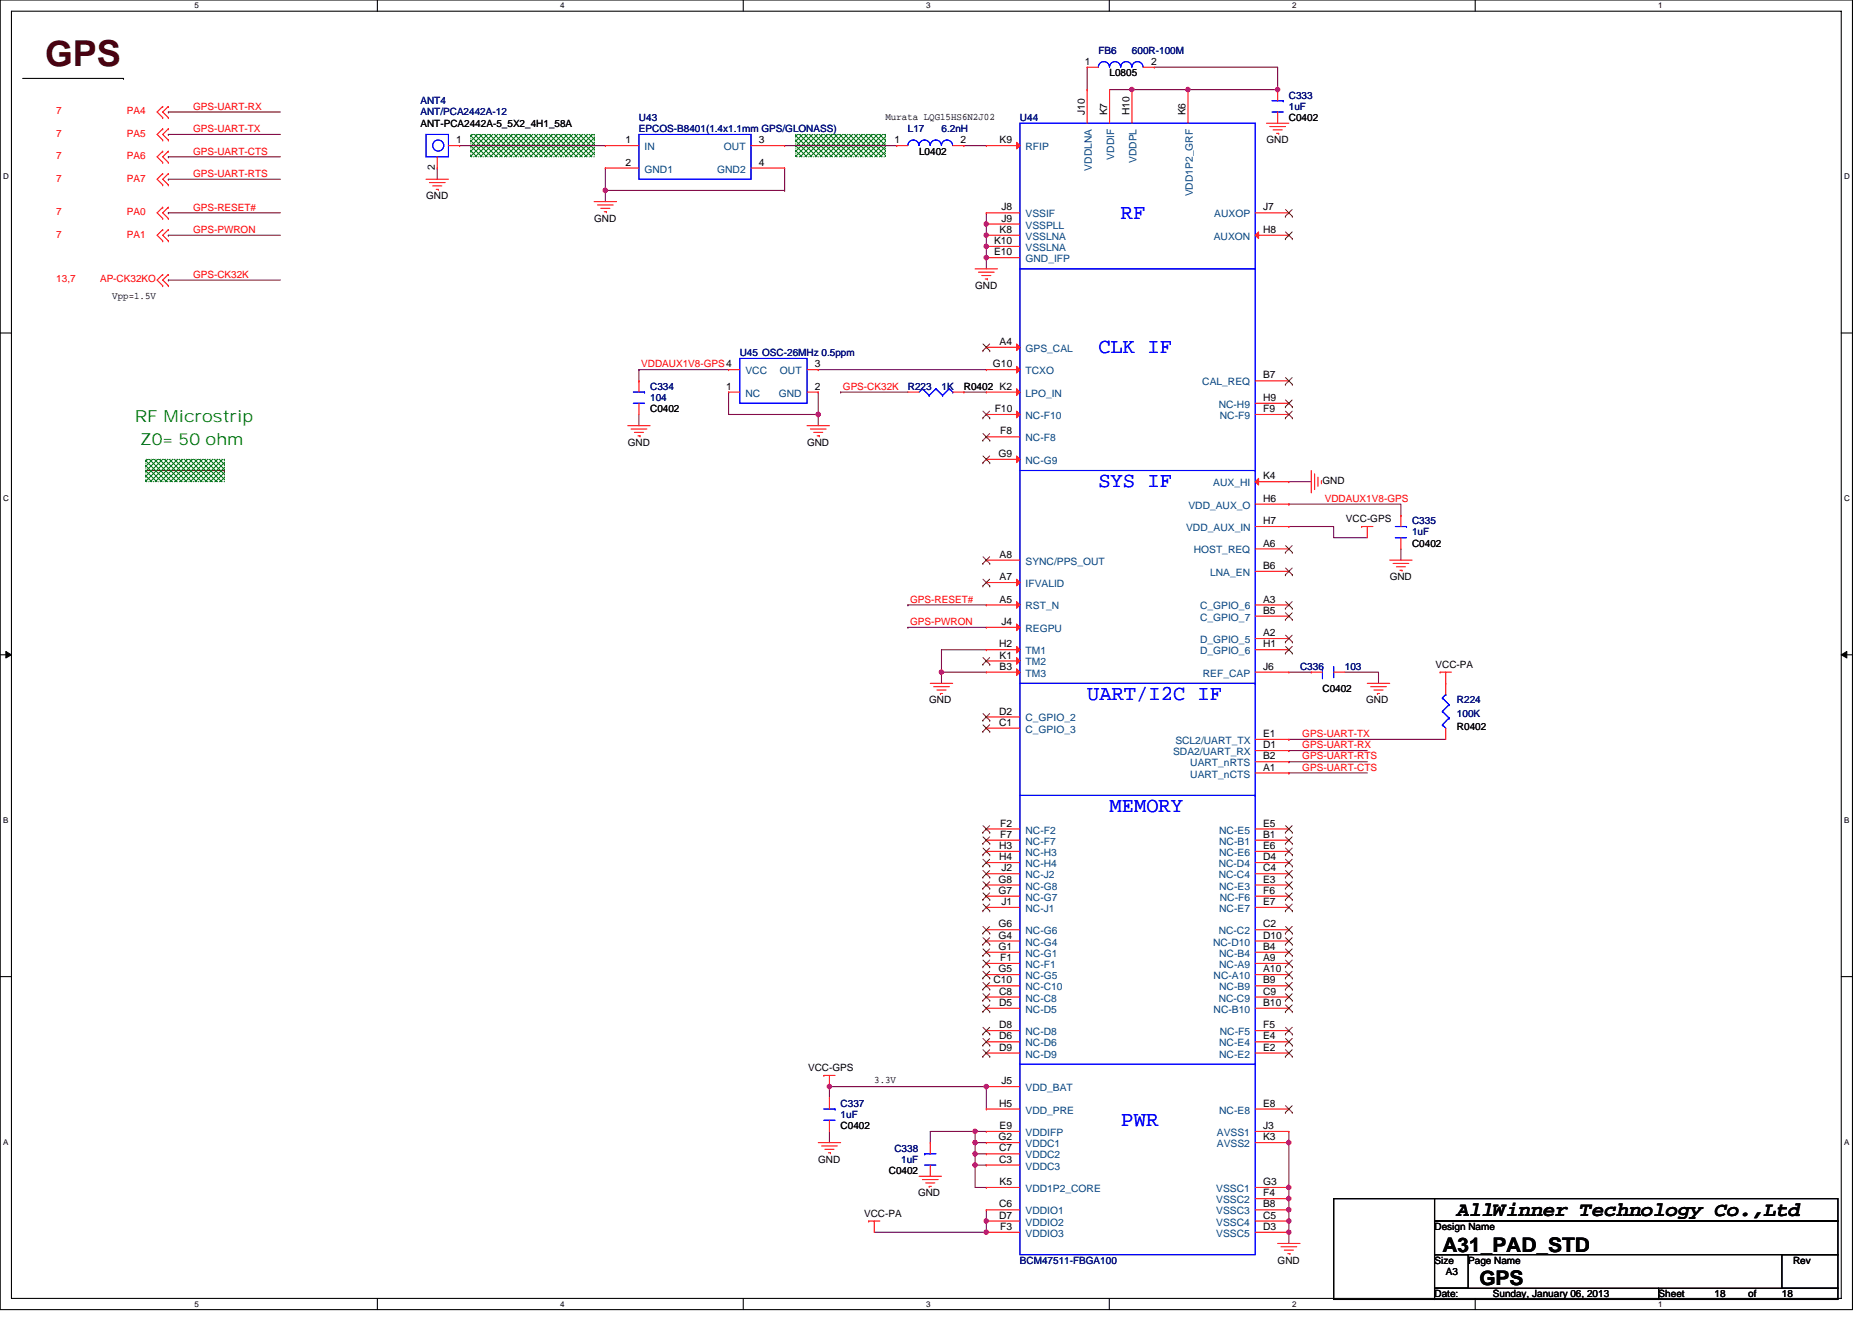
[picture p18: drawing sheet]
<svg xmlns="http://www.w3.org/2000/svg" width="297mm" height="210mm" viewBox="0 0 297 210" stroke-linecap="round" stroke-linejoin="round" font-family="sans-serif">
<defs><g id="words">
<text font-size="5.7" fill="#400000" x="7.2" y="10.5">GPS</text>
<g font-size="3.4" fill="#00f">
<text x="177.8" y="34.7">RF</text>
<text x="174.3" y="56">CLK IF</text>
<text x="174.3" y="77.4">SYS IF</text>
<text x="172.5" y="111.1">UART/I2C IF</text>
<text x="176.1" y="128.9">MEMORY</text>
<text x="177.8" y="178.7">PWR</text>
</g>
<g font-size="3.2">
<text x="231.2" y="193">AllWinner Technology Co.,Ltd</text>
<text x="228.9" y="198.7">A31_PAD_STD</text>
<text x="234.7" y="203.9">GPS</text>
</g>
<g font-size="2.6" fill="#008000">
<text x="21.4" y="66.9">RF Microstrip</text>
<text x="22.2" y="70.7">Z0= 50 ohm</text>
</g>
<g font-size="1.6">
<text x="172.1" y="10.3">1</text>
<text x="182.6" y="10.3">2</text>
<text x="176.1" y="12.1">L0805</text>
<text x="66.7" y="20.1">ANT-PCA2442A-5_5X2_4H1_58A</text>
<text x="72.4" y="22.7">1</text>
<text x="99.2" y="22.7">1</text>
<text x="120.4" y="22.7">3</text>
<text x="140.5" y="19">Murata LQG15HS6N2J02</text>
<text x="141.9" y="22.7">1</text>
<text x="152.4" y="22.7">2</text>
<text x="158.6" y="22.7">K9</text>
<text x="172.1" y="18.3" transform="rotate(-90 172.1 18.3)">J10</text>
<text x="175.7" y="18.3" transform="rotate(-90 175.7 18.3)">K7</text>
<text x="179.2" y="18.3" transform="rotate(-90 179.2 18.3)">H10</text>
<text x="188.1" y="18.3" transform="rotate(-90 188.1 18.3)">K6</text>
<text x="201" y="22.8">GND</text>
<text x="204.5" y="19.2">C0402</text>
<text x="69" y="27.1" transform="rotate(-90 69 27.1)">2</text>
<text x="99.2" y="26.3">2</text>
<text x="120.4" y="26.3">4</text>
<text x="145.8" y="24.5">L0402</text>
<text x="67.6" y="31.6">GND</text>
<text x="94.3" y="35.2">GND</text>
<text x="158.9" y="35.2">J9</text>
<text x="158.9" y="33.4">J8</text>
<text x="200.4" y="33.4">J7</text>
<text x="157.7" y="38.7">K10</text>
<text x="157.7" y="40.5">E10</text>
<text x="158.6" y="37">K8</text>
<text x="200.4" y="37">H8</text>
<text x="17.8" y="47.5">Vpp=1.5V</text>
<text x="154.7" y="45.9">GND</text>
<text x="129.3" y="58.3">3</text>
<text x="157.6" y="58.3">G10</text>
<text x="158.6" y="54.7">A4</text>
<text x="103.2" y="65.4">C0402</text>
<text x="115.2" y="61.8">1</text>
<text x="129.3" y="61.8">2</text>
<text x="152.9" y="61.9">R0402 K2</text>
<text x="157.8" y="65.4">F10</text>
<text x="200.4" y="65.4">F9</text>
<text x="200.4" y="60.1">B7</text>
<text x="200.4" y="63.6">H9</text>
<text x="99.6" y="70.8">GND</text>
<text x="128.1" y="70.8">GND</text>
<text x="158.7" y="69">F8</text>
<text x="158.5" y="72.5">G9</text>
<text x="200.4" y="76.1">K4</text>
<text x="209.8" y="76.8">GND</text>
<text x="200.4" y="79.6">H6</text>
<text x="200.4" y="83.2">H7</text>
<text x="213.6" y="82.8">VCC-GPS</text>
<text x="158.6" y="88.5">A8</text>
<text x="200.4" y="86.7">A6</text>
<text x="224.1" y="86.8">C0402</text>
<text x="158.6" y="95.6">A5</text>
<text x="158.6" y="92.1">A7</text>
<text x="200.4" y="95.6">A3</text>
<text x="200.4" y="90.3">B6</text>
<text x="220.5" y="92.1">GND</text>
<text x="158.9" y="99.2">J4</text>
<text x="200.4" y="101">A2</text>
<text x="200.4" y="97.4">B5</text>
<text x="158.5" y="102.7">H2</text>
<text x="158.6" y="104.5">K1</text>
<text x="158.6" y="106.3">B3</text>
<text x="200.4" y="102.7">H1</text>
<text x="200.4" y="106.3">J6</text>
<text x="227.8" y="106">VCC-PA</text>
<text x="147.4" y="111.7">GND</text>
<text x="158.5" y="113.4">D2</text>
<text x="209.8" y="109.9">C0402</text>
<text x="216.8" y="111.7">GND</text>
<text x="158.5" y="115.2">C1</text>
<text x="200.4" y="118.7">D1</text>
<text x="200.4" y="117">E1</text>
<text x="231.2" y="115.9">R0402</text>
<text x="200.4" y="122.3">A1</text>
<text x="200.4" y="120.5">B2</text>
<text x="158.7" y="131.2">F2</text>
<text x="200.4" y="131.2">E5</text>
<text x="158.5" y="134.7">H3</text>
<text x="158.5" y="136.5">H4</text>
<text x="158.7" y="133">F7</text>
<text x="200.4" y="133">B1</text>
<text x="200.4" y="134.7">E6</text>
<text x="200.4" y="136.5">D4</text>
<text x="158.5" y="140.1">G8</text>
<text x="158.5" y="141.9">G7</text>
<text x="158.9" y="138.3">J2</text>
<text x="158.9" y="143.6">J1</text>
<text x="200.4" y="140.1">E3</text>
<text x="200.4" y="143.6">E7</text>
<text x="200.4" y="141.9">F6</text>
<text x="200.4" y="138.3">C4</text>
<text x="158.5" y="147.2">G6</text>
<text x="158.5" y="149">G4</text>
<text x="200.4" y="147.2">C2</text>
<text x="200.4" y="149">D10</text>
<text x="158.5" y="150.7">G1</text>
<text x="158.5" y="154.3">G5</text>
<text x="158.7" y="152.5">F1</text>
<text x="200.4" y="150.7">B4</text>
<text x="200.4" y="152.5">A9</text>
<text x="200.4" y="154.3">A10</text>
<text x="157.6" y="156.1">C10</text>
<text x="158.5" y="157.9">C8</text>
<text x="158.5" y="159.6">D5</text>
<text x="200.4" y="156.1">B9</text>
<text x="200.4" y="159.6">B10</text>
<text x="200.4" y="157.9">C9</text>
<text x="158.5" y="163.2">D8</text>
<text x="158.5" y="165">D6</text>
<text x="158.5" y="166.8">D9</text>
<text x="200.4" y="165">E4</text>
<text x="200.4" y="166.8">E2</text>
<text x="200.4" y="163.2">F5</text>
<text x="128.2" y="170">VCC-GPS</text>
<text x="138.7" y="171.9">3.3V</text>
<text x="158.9" y="172.1">J5</text>
<text x="133.4" y="179.2">C0402</text>
<text x="158.5" y="175.6">H5</text>
<text x="158.6" y="179.2">E9</text>
<text x="200.4" y="179.2">J3</text>
<text x="200.4" y="175.6">E8</text>
<text x="129.8" y="184.6">GND</text>
<text x="158.5" y="181">G2</text>
<text x="158.5" y="184.5">C3</text>
<text x="158.5" y="182.8">C7</text>
<text x="200.4" y="181">K3</text>
<text x="141" y="186.3">C0402</text>
<text x="145.7" y="189.9">GND</text>
<text x="158.5" y="191.6">C6</text>
<text x="158.6" y="188.1">K5</text>
<text x="200.4" y="191.6">B8</text>
<text x="200.4" y="189.9">F4</text>
<text x="200.4" y="188.1">G3</text>
<text x="137.1" y="193.1">VCC-PA</text>
<text x="158.5" y="193.4">D7</text>
<text x="158.7" y="195.2">F3</text>
<text x="200.4" y="193.4">C5</text>
<text x="200.4" y="195.2">D3</text>
<text x="227.6" y="195.2">Design Name</text>
<text x="202.7" y="200.6">GND</text>
<text x="227.6" y="200.6">Size</text>
<text x="229.4" y="202.3">A3</text>
<text x="233" y="200.6">Page Name</text>
<text x="284.5" y="200.6">Rev</text>
<text x="227.6" y="205.9">Date:</text>
<text x="236.9" y="205.9">Sunday, January 06, 2013</text>
<text x="263.2" y="205.9">Sheet</text>
<text x="272.1" y="205.9">18</text>
<text x="277.4" y="205.9">of</text>
<text x="282.7" y="205.9">18</text>
</g>
<g font-size="1.6" fill="#000080">
<text x="174.3" y="8.5">FB6</text>
<text x="179.6" y="8.5">600R-100M</text>
<text x="66.7" y="16.5">ANT4</text>
<text x="204.5" y="15.6">C333</text>
<text x="204.5" y="17.4">1uF</text>
<text x="66.7" y="18.3">ANT/PCA2442A-12</text>
<text x="101.4" y="19.2">U43</text>
<text x="101.4" y="21">EPCOS-B8401(1.4x1.1mm GPS/GLONASS)</text>
<text x="144.1" y="21">L17</text>
<text x="149.4" y="21">6.2nH</text>
<text x="161.8" y="19.2">U44</text>
<text x="117.4" y="56.5">U45 OSC-26MHz 0.5ppm</text>
<text x="103.2" y="61.9">C334</text>
<text x="103.2" y="63.6">104</text>
<text x="144.1" y="61.9">R223</text>
<text x="149.4" y="61.9">1K</text>
<text x="224.1" y="83.2">C335</text>
<text x="224.1" y="85">1uF</text>
<text x="206.3" y="106.3">C336</text>
<text x="213.4" y="106.3">103</text>
<text x="231.2" y="111.7">R224</text>
<text x="231.2" y="113.8">100K</text>
<text x="133.4" y="175.7">C337</text>
<text x="133.4" y="177.4">1uF</text>
<text x="141.9" y="182.8">C338</text>
<text x="143" y="184.6">1uF</text>
<text x="161.8" y="200.6">BCM47511-FBGA100</text>
</g>
<g font-size="1.6" fill="#f00">
<text x="30.6" y="17.4">GPS-UART-RX</text>
<text x="8.9" y="18.1">7</text>
<text x="8.9" y="21.7">7</text>
<text x="20.1" y="18.1">PA4</text>
<text x="20.1" y="21.7">PA5</text>
<text x="30.6" y="21">GPS-UART-TX</text>
<text x="8.9" y="28.8">7</text>
<text x="8.9" y="25.3">7</text>
<text x="20.1" y="28.8">PA7</text>
<text x="20.1" y="25.3">PA6</text>
<text x="30.6" y="24.5">GPS-UART-CTS</text>
<text x="30.6" y="28.1">GPS-UART-RTS</text>
<text x="8.9" y="34.1">7</text>
<text x="20.1" y="34.1">PA0</text>
<text x="30.6" y="33.4">GPS-RESET#</text>
<text x="8.9" y="37.7">7</text>
<text x="20.1" y="37.7">PA1</text>
<text x="30.6" y="37">GPS-PWRON</text>
<text x="8.9" y="44.8">13,7</text>
<text x="15.9" y="44.8">AP-CK32KO</text>
<text x="30.6" y="44.1">GPS-CK32K</text>
<text x="101.7" y="58.3">VDDAUX1V8-GPS4</text>
<text x="133.7" y="61.9">GPS-CK32K</text>
<text x="210.2" y="79.7">VDDAUX1V8-GPS</text>
<text x="144.4" y="95.7">GPS-RESET#</text>
<text x="144.4" y="99.2">GPS-PWRON</text>
<text x="206.6" y="118.8">GPS-UART-RX</text>
<text x="206.6" y="117">GPS-UART-TX</text>
<text x="206.6" y="120.5">GPS-UART-RTS</text>
<text x="206.6" y="122.3">GPS-UART-CTS</text>
</g>
<g font-size="1.6" fill="#004080">
<text x="102.3" y="23.8">IN</text>
<text x="114.9" y="23.8">OUT</text>
<text x="162.7" y="23.8">RFIP</text>
<text x="102.3" y="27.4">GND1</text>
<text x="113.8" y="27.4">GND2</text>
<text x="173.2" y="27.1" transform="rotate(-90 173.2 27.1)">VDDLNA</text>
<text x="176.8" y="25.3" transform="rotate(-90 176.8 25.3)">VDDIF</text>
<text x="180.4" y="25.9" transform="rotate(-90 180.4 25.9)">VDDPL</text>
<text x="162.7" y="34.5">VSSIF</text>
<text x="189.2" y="31.2" transform="rotate(-90 189.2 31.2)">VDD1P2_GRF</text>
<text x="192.7" y="34.5">AUXOP</text>
<text x="162.7" y="39.8">VSSLNA</text>
<text x="162.7" y="38.1">VSSLNA</text>
<text x="162.7" y="36.3">VSSPLL</text>
<text x="162.7" y="41.6">GND_IFP</text>
<text x="192.6" y="38.1">AUXON</text>
<text x="118.3" y="59.4">VCC</text>
<text x="123.8" y="59.4">OUT</text>
<text x="162.7" y="55.8">GPS_CAL</text>
<text x="162.7" y="59.4">TCXO</text>
<text x="118.3" y="62.9">NC</text>
<text x="123.6" y="62.9">GND</text>
<text x="162.7" y="62.9">LPO_IN</text>
<text x="190.8" y="61.2">CAL_REQ</text>
<text x="193.4" y="64.7">NC-H9</text>
<text x="162.7" y="70.1">NC-F8</text>
<text x="162.7" y="66.5">NC-F10</text>
<text x="193.6" y="66.5">NC-F9</text>
<text x="162.7" y="73.6">NC-G9</text>
<text x="192.5" y="77.2">AUX_HI</text>
<text x="188.6" y="80.7">VDD_AUX_O</text>
<text x="162.7" y="89.6">SYNC/PPS_OUT</text>
<text x="188.2" y="84.3">VDD_AUX_IN</text>
<text x="189.4" y="87.8">HOST_REQ</text>
<text x="162.7" y="93.2">IFVALID</text>
<text x="192" y="91.4">LNA_EN</text>
<text x="162.7" y="96.7">RST_N</text>
<text x="162.7" y="100.3">REGPU</text>
<text x="190.4" y="96.7">C_GPIO_6</text>
<text x="190.4" y="98.5">C_GPIO_7</text>
<text x="162.7" y="105.6">TM2</text>
<text x="162.7" y="103.8">TM1</text>
<text x="162.7" y="107.4">TM3</text>
<text x="190.4" y="102.1">D_GPIO_5</text>
<text x="190.4" y="103.8">D_GPIO_6</text>
<text x="190.9" y="107.4">REF_CAP</text>
<text x="162.7" y="114.5">C_GPIO_2</text>
<text x="162.7" y="116.3">C_GPIO_3</text>
<text x="186.1" y="119.8">SDA2/UART_RX</text>
<text x="186.5" y="118.1">SCL2/UART_TX</text>
<text x="188.9" y="123.4">UART_nCTS</text>
<text x="188.9" y="121.6">UART_nRTS</text>
<text x="162.7" y="132.3">NC-F2</text>
<text x="162.7" y="134.1">NC-F7</text>
<text x="162.7" y="135.8">NC-H3</text>
<text x="162.7" y="137.6">NC-H4</text>
<text x="193.4" y="137.6">NC-D4</text>
<text x="193.5" y="132.3">NC-E5</text>
<text x="193.5" y="134.1">NC-B1</text>
<text x="193.5" y="135.8">NC-E6</text>
<text x="162.7" y="139.4">NC-J2</text>
<text x="162.7" y="141.2">NC-G8</text>
<text x="162.7" y="143">NC-G7</text>
<text x="193.4" y="139.4">NC-C4</text>
<text x="193.5" y="141.2">NC-E3</text>
<text x="193.6" y="143">NC-F6</text>
<text x="162.7" y="144.7">NC-J1</text>
<text x="162.7" y="148.3">NC-G6</text>
<text x="193.4" y="148.3">NC-C2</text>
<text x="193.5" y="144.7">NC-E7</text>
<text x="162.7" y="150.1">NC-G4</text>
<text x="162.7" y="151.8">NC-G1</text>
<text x="162.7" y="153.6">NC-F1</text>
<text x="162.7" y="155.4">NC-G5</text>
<text x="192.5" y="150.1">NC-D10</text>
<text x="192.6" y="155.4">NC-A10</text>
<text x="193.5" y="151.8">NC-B4</text>
<text x="193.5" y="153.6">NC-A9</text>
<text x="162.7" y="157.2">NC-C10</text>
<text x="162.7" y="159">NC-C8</text>
<text x="162.7" y="160.7">NC-D5</text>
<text x="192.6" y="160.7">NC-B10</text>
<text x="193.4" y="159">NC-C9</text>
<text x="193.5" y="157.2">NC-B9</text>
<text x="162.7" y="164.3">NC-D8</text>
<text x="162.7" y="166.1">NC-D6</text>
<text x="162.7" y="167.9">NC-D9</text>
<text x="193.5" y="166.1">NC-E4</text>
<text x="193.5" y="167.9">NC-E2</text>
<text x="193.6" y="164.3">NC-F5</text>
<text x="162.7" y="173.2">VDD_BAT</text>
<text x="162.7" y="176.7">VDD_PRE</text>
<text x="193.5" y="176.7">NC-E8</text>
<text x="162.7" y="185.6">VDDC3</text>
<text x="162.7" y="183.9">VDDC2</text>
<text x="162.7" y="182.1">VDDC1</text>
<text x="162.7" y="180.3">VDDIFP</text>
<text x="193.1" y="182.1">AVSS2</text>
<text x="193.1" y="180.3">AVSS1</text>
<text x="162.7" y="189.2">VDD1P2_CORE</text>
<text x="193" y="191">VSSC2</text>
<text x="193" y="189.2">VSSC1</text>
<text x="162.7" y="192.7">VDDIO1</text>
<text x="162.7" y="194.5">VDDIO2</text>
<text x="162.7" y="196.3">VDDIO3</text>
<text x="193" y="192.7">VSSC3</text>
<text x="193" y="194.5">VSSC4</text>
<text x="193" y="196.3">VSSC5</text>
</g>
<g font-size="1.3">
<text x="30.8" y="1.3">5</text>
<text x="88.9" y="1.3">4</text>
<text x="147" y="1.3">3</text>
<text x="205" y="1.3">2</text>
<text x="263.1" y="1.3">1</text>
<text x=".5" y="28.4">D</text>
<text x="292.6" y="28.4">D</text>
<text x=".5" y="79.5">C</text>
<text x="292.6" y="79.5">C</text>
<text x=".5" y="130.6">B</text>
<text x="292.6" y="130.6">B</text>
<text x=".5" y="181.7">A</text>
<text x="292.6" y="181.7">A</text>
<text x="30.8" y="207.4">5</text>
<text x="88.9" y="207.4">4</text>
<text x="147" y="207.4">3</text>
<text x="205" y="207.4">2</text>
<text x="263.1" y="207.4">1</text>
</g>
</g></defs>
<path d="M0 0h293.9v207.9h-293.9zM1.8 1.8h290.4v204.3h-290.4z" fill="none" stroke="#000" stroke-width=".17"/>
<g fill="#fff">
<path d="M30.8 .2h.7v1.4h-.7z"/>
<path d="M30.8 206.3h.7v1.4h-.7z"/>
</g>
<path d="M59.9 0v1.8M59.9 206.1v1.8" fill="none" stroke="#000" stroke-width=".17"/>
<g fill="#fff">
<path d="M88.9 .2h.7v1.4h-.7z"/>
<path d="M88.9 206.3h.7v1.4h-.7z"/>
</g>
<path d="M117.9 0v1.8M117.9 206.1v1.8" fill="none" stroke="#000" stroke-width=".17"/>
<g fill="#fff">
<path d="M147 .2h.7v1.4h-.7z"/>
<path d="M147 206.3h.7v1.4h-.7z"/>
</g>
<path d="M176 0v1.8M176 206.1v1.8" fill="none" stroke="#000" stroke-width=".17"/>
<g fill="#fff">
<path d="M205 .2h.7v1.4h-.7z"/>
<path d="M205 206.3h.7v1.4h-.7z"/>
</g>
<path d="M234.1 0v1.8M234.1 206.1v1.8" fill="none" stroke="#000" stroke-width=".17"/>
<g fill="#fff">
<path d="M263.1 .2h.7v1.4h-.7z"/>
<path d="M263.1 206.3h.7v1.4h-.7z"/>
<path d="M.5 27.3h.9v1.4h-.9z"/>
<path d="M292.6 27.3h.9v1.4h-.9z"/>
<path d="M.5 78.4h.9v1.4h-.9z"/>
<path d="M292.6 78.4h.9v1.4h-.9z"/>
</g>
<path d="M0 52.9h1.8M292.2 52.9h1.7" fill="none" stroke="#000" stroke-width=".17"/>
<g fill="#fff">
<path d="M.5 129.5h.8v1.4h-.8z"/>
<path d="M292.6 129.5h.9v1.4h-.9z"/>
</g>
<path d="M0 103.9h1.8M292.2 103.9h1.7" fill="none" stroke="#000" stroke-width=".17"/>
<path d="M.9 103.4l.9 .5-.9 .5zM292.2 103.9l.8-.5v1z" fill="#000" stroke="#000" stroke-width=".16"/>
<g fill="#fff">
<path d="M.5 180.5h.8v1.4h-.8z"/>
<path d="M292.6 180.5h.9v1.4h-.9z"/>
</g>
<path d="M3.6 12.4h16M19.6 12.4h.1M0 155h1.8M292.2 155h1.7M211.6 190.2h16v16h-16zM227.6 190.2h64v3.6h-64zM227.6 193.8h64v5.3h-64zM227.6 199.1h5.4v5.4h-5.4zM282.7 199.1h8.9v5.4h-8.9zM227.6 204.5h35.6v1.7h-35.6zM263.2 204.5h28.4v1.7h-28.4z" fill="none" stroke="#000" stroke-width=".17"/>
<path d="M23.2 74.7h12.4M35.6 74.7h.1" fill="none" stroke="#800000" stroke-width=".17"/>
<g fill="#008000" stroke="#008000" stroke-width=".17" stroke-dasharray="0 .3">
<path d="M23.2 72.9h12.4v3.6h-12.4z" fill-rule="evenodd"/>
<path d="M74.7 21.3h19.6v3.6h-19.6z" fill-rule="evenodd"/>
<path d="M126.3 21.3h14.2v3.6h-14.2z" fill-rule="evenodd"/>
</g>
<g fill="none" stroke="#800040" stroke-width=".17">
<path d="M26.7 17.8h.1M26.7 17.8h17.8M172.5 10.7v3.5M176.1 14.2h26.6M179.6 14.2h.1M183.2 10.7h19.5v3.5M188.5 14.2h.1M202.7 14.2h.1M26.7 24.9h.1M26.7 21.3h.1M26.7 33.8h.1M26.7 28.4h.1"/>
<path d="M26.7 37.3h.1M26.7 24.9h17.8M26.7 21.3h17.8M26.7 33.8h17.8M26.7 28.4h17.8M26.7 37.3h17.8M69.4 26.7v1.7M72.9 23.1h23.2M96.1 30.2v1.8M96.1 26.7v3.5M96.1 30.2h.1M96.1 30.2h28.4"/>
<path d="M124.5 23.1h17.8M124.5 30.2h.1M124.5 26.7v3.5M152.9 23.1h3.6M156.5 35.6h.1M156.5 33.8v1.8M156.5 37.3h.1M156.5 39.1h.1M156.5 35.6v7.1M26.7 44.4h.1M26.7 44.4h17.8M101.4 58.7h.1"/>
<path d="M101.4 58.7v1.8M101.4 58.7h14.2M129.8 58.7h26.7M156.5 40.9h.1M101.4 65.8v1.8M115.6 62.2v3.6h14.2M129.8 62.2v3.6M129.8 65.8h.1M129.8 65.8v1.8M133.4 62.2h.1M133.4 62.2h10.7M152.9 62.2h3.6"/>
<path d="M204.5 76.5h3.6M144.1 96h.1M144.1 99.6h.1M144.1 96h12.4M144.1 99.6h12.4M204.5 83.6h7.1v1.7h5.4M204.5 80h17.8v1.8M204.5 80h.1M222.3 87.1v1.8M149.4 106.7h.1M149.4 106.7h7.1M149.4 106.7v1.8"/>
<path d="M156.5 103.1h-7.1v3.6M204.5 119.1h.1M204.5 117.3h.1M204.5 106.7h3.6M204.5 119.1h12.5M204.5 117.3h24.9M213.4 106.7h5.3v1.8M204.5 120.9h.1M204.5 122.7h.1M204.5 120.9h12.5M204.5 122.7h12.5M131.6 172.5h24.9v3.5"/>
<path d="M131.6 179.6v1.8M131.6 172.5h.1M131.6 172.5v1.7M154.7 179.6h-7.1v1.8M154.7 179.6h.1M154.7 179.6h1.8M154.7 179.6v8.9h1.8M204.5 179.6v1.8M154.7 181.4h1.8M154.7 184.9h.1M154.7 184.9h1.8M154.7 181.4h.1"/>
<path d="M154.7 183.1h1.8M154.7 183.1h.1M156.5 193.8h.1M156.5 192v1.8M156.5 193.8v1.8h-17.8M204.5 193.8h.1M204.5 188.5h.1M204.5 181.4h.1M204.5 192h.1M204.5 190.2h.1M204.5 195.6h.1M204.5 181.4v16"/>
</g>
<g fill="#f0f" stroke="#f0f" stroke-width=".17">
<circle cx="156.5" cy="40.9" r=".35"/>
<circle cx="156.5" cy="35.5" r=".35"/>
<circle cx="156.5" cy="37.3" r=".35"/>
<circle cx="149.4" cy="106.7" r=".35"/>
<circle cx="156.5" cy="195.6" r=".35"/>
<circle cx="156.5" cy="193.8" r=".35"/>
<circle cx="156.5" cy="172.5" r=".35"/>
<circle cx="131.6" cy="172.5" r=".35"/>
<circle cx="154.7" cy="179.6" r=".35"/>
<circle cx="154.7" cy="184.9" r=".35"/>
<circle cx="154.7" cy="181.3" r=".35"/>
<circle cx="156.5" cy="39.1" r=".35"/>
<circle cx="204.5" cy="193.8" r=".35"/>
<circle cx="154.7" cy="183.1" r=".35"/>
<circle cx="188.5" cy="14.2" r=".35"/>
<circle cx="202.7" cy="14.2" r=".35"/>
<circle cx="179.6" cy="14.2" r=".35"/>
<circle cx="129.8" cy="65.8" r=".35"/>
<circle cx="96" cy="30.2" r=".35"/>
<circle cx="204.5" cy="188.5" r=".35"/>
<circle cx="204.5" cy="181.3" r=".35"/>
<circle cx="204.5" cy="192" r=".35"/>
<circle cx="204.5" cy="190.2" r=".35"/>
<circle cx="204.5" cy="195.6" r=".35"/>
</g>
<g fill="none" stroke="#f00" stroke-width=".17">
<path d="M25.8 16.9h.1M25.8 18.7h.1M25.8 16.9l-.9 .9 .9 .9M26.7 16.9h.1M26.7 18.7h.1M26.7 16.9l-.9 .9 .9 .9M172.5 10.7h.1M172.5 14.2h.1M172.5 10.7h1.8M172.5 14.2v5.4M176.1 14.2h.1M176.1 14.2v5.4"/>
<path d="M179.6 14.2h.1M179.6 14.2v5.4M181.4 10.7h1.8M183.2 10.7h.1M188.5 14.2h.1M188.5 14.2v5.4M201 19.6h3.5M202.7 17.8v1.8M202.7 14.2h.1M202.7 14.2v1.8M25.8 20.4h.1M25.8 22.2h.1"/>
<path d="M25.8 27.6h.1M25.8 29.3h.1M25.8 24h.1M25.8 25.8h.1M25.8 36.4h.1M25.8 38.2h.1M25.8 32.9h.1M25.8 34.7h.1M25.8 20.4l-.9 .9 .9 .9M25.8 27.6l-.9 .8 .9 .9M25.8 24l-.9 .9 .9 .9M25.8 36.4l-.9 .9 .9 .9"/>
<path d="M25.8 32.9l-.9 .9 .9 .9M26.7 20.4h.1M26.7 22.2h.1M26.7 27.6h.1M26.7 29.3h.1M26.7 24h.1M26.7 25.8h.1M26.7 36.4h.1M26.7 38.2h.1M26.7 32.9h.1M26.7 34.7h.1M26.7 20.4l-.9 .9 .9 .9"/>
<path d="M26.7 27.6l-.9 .8 .9 .9M26.7 24l-.9 .9 .9 .9M26.7 36.4l-.9 .9 .9 .9M26.7 32.9l-.9 .9 .9 .9M67.6 28.4h3.6M68.1 29h2.5M68.7 29.5h1.4M69.2 30.1h.4M69.4 26.7h.1M69.4 24.9v1.8M69.6 30.1h.1M71.2 23.1h1.7"/>
<path d="M72.9 23.1h.1M94.3 32h3.5M94.8 32.5h2.5M95.3 33.1h1.5M95.9 33.6h.3M96.1 23.1h.1M96.1 26.7h.1M96.1 23.1h5.3M96.1 26.7h5.3M96.2 33.6h.1M119.2 23.1h5.3M119.2 26.7h5.3"/>
<path d="M124.5 23.1h.1M124.5 26.7h.1M142.3 23.1h.1M142.3 23.1h1.8M151.2 23.1h1.7M152.9 23.1h.1M156.5 39.1h.1M156.5 37.3h.1M156.5 35.6h.1M156.5 23.1h.1M156.5 33.8h.1M156.5 23.1h5.3"/>
<path d="M156.5 33.8h5.3M156.5 39.1h5.3M156.5 37.3h5.3M156.5 35.6h5.3M199.2 33.8h5.3M199.2 37.3h5.3M201.5 20.1h2.5M202 20.6h1.5M202.6 21.2h.3M202.9 21.2h.1M204.5 33.8h.1M204.5 37.3h.1"/>
<path d="M25.8 43.6h.1M25.8 45.3h.1M25.8 43.6l-.9 .8 .9 .9M26.7 43.6h.1M26.7 45.3h.1M26.7 43.6l-.9 .8 .9 .9M115.6 58.7h.1M115.6 58.7h1.8M128.1 58.7h1.7M129.8 58.7h.1M154.7 42.7h3.6M155.3 43.2h2.5"/>
<path d="M155.8 43.7h1.4M156.3 44.3h.4M156.5 55.1h.1M156.5 58.7h.1M156.5 40.9h.1M156.5 58.7h5.3M156.5 55.1h5.3M156.5 40.9h5.3M156.7 44.3h.1M99.6 67.6h3.6M100.1 68.1h2.5M100.7 68.6h1.4"/>
<path d="M101.2 69.2h.4M101.4 64v1.8M101.4 60.5h.1M101.4 60.5v1.7M101.6 69.2h.1M115.6 62.2h.1M115.6 62.2h1.8M128.1 67.6h3.5M128.1 62.2h1.7M128.6 68.1h2.5M129.1 68.6h1.5M129.7 69.2h.3"/>
<path d="M129.8 62.2h.1M130 69.2h.1M144.1 62.2h1.7M151.2 62.2h1.7M152.9 62.2h.1M156.5 62.2h.1M156.5 69.3h.1M156.5 65.8h.1M156.5 72.9h.1M156.5 62.2h5.3M156.5 69.3h5.3M156.5 65.8h5.3"/>
<path d="M156.5 72.9h5.3M199.2 65.8h5.3M199.2 60.5h5.3M199.2 64h5.3M199.2 76.5h5.3M204.5 60.5h.1M204.5 64h.1M204.5 65.8h.1M204.5 76.5h.1M208.1 74.7v3.5M208.6 75.2v2.5M209.1 75.7v1.5"/>
<path d="M209.7 76.6h.1M209.7 76.3v.3M156.5 96h.1M156.5 88.9h.1M156.5 92.5h.1M156.5 99.6h.1M156.5 96h5.3M156.5 88.9h5.3M156.5 92.5h5.3M156.5 99.6h5.3M199.2 83.6h5.3M199.2 90.7h5.3"/>
<path d="M199.2 87.1h5.3M199.2 96h5.3M199.2 97.8h5.3M199.2 80h5.3M204.5 90.7h.1M204.5 87.1h.1M204.5 96h.1M204.5 97.8h.1M204.5 80h.1M204.5 83.6h.1M216.1 83.6h.1M216.1 83.6h1.7"/>
<path d="M217 83.6v1.7M220.5 88.9h3.6M221 89.4h2.5M221.6 90h1.4M222.1 90.5h.4M222.3 85.3v1.8M222.3 81.8h.1M222.3 81.8v1.8M222.5 90.5h.1M147.6 108.5h3.6M148.1 109h2.5M148.7 109.5h1.4"/>
<path d="M149.2 110.1h.1M149.2 110.1h.4M156.5 113.8h.1M156.5 115.6h.1M156.5 104.9h.1M156.5 103.1h.1M156.5 106.7h.1M156.5 106.7h5.3M156.5 113.8h5.3M156.5 115.6h5.3M156.5 104.9h5.3M156.5 103.1h5.3"/>
<path d="M199.2 106.7h5.3M199.2 119.1h5.3M199.2 117.3h5.3M199.2 103.1h5.3M199.2 101.3h5.3M204.5 106.7h.1M204.5 119.1h.1M204.5 117.3h.1M204.5 101.3h.1M204.5 103.1h.1M208.1 106.7h.1M208.1 106.7h1.7"/>
<path d="M211.6 106.7h1.8M217 108.5h3.5M217.5 109h2.5M218 109.5h1.5M218.6 110.1h.1M218.6 110.1h.3M228.5 106.7h.1M228.5 106.7h1.8M229.4 106.7v1.8M229.4 115.6v1.7M229.4 108.5h.1M229.4 108.5v1.7"/>
<path d="M156.5 131.6h.1M156.5 133.3h.1M156.5 135.1h.1M156.5 136.9h.1M156.5 138.7h.1M156.5 131.6h5.3M156.5 133.3h5.3M156.5 135.1h5.3M156.5 136.9h5.3M156.5 138.7h5.3M199.2 122.7h5.3M199.2 120.9h5.3"/>
<path d="M199.2 131.6h5.3M199.2 133.3h5.3M199.2 135.1h5.3M199.2 136.9h5.3M199.2 138.7h5.3M204.5 122.7h.1M204.5 120.9h.1M204.5 131.6h.1M204.5 133.3h.1M204.5 135.1h.1M204.5 136.9h.1M204.5 138.7h.1"/>
<path d="M156.5 140.5h.1M156.5 142.2h.1M156.5 144h.1M156.5 147.6h.1M156.5 149.4h.1M156.5 151.1h.1M156.5 152.9h.1M156.5 154.7h.1M156.5 156.5h.1M156.5 158.2h.1M156.5 140.5h5.3M156.5 142.2h5.3"/>
<path d="M156.5 144h5.3M156.5 147.6h5.3M156.5 149.4h5.3M156.5 151.1h5.3M156.5 152.9h5.3M156.5 154.7h5.3M156.5 156.5h5.3M156.5 158.2h5.3M199.2 140.5h5.3M199.2 142.2h5.3M199.2 144h5.3M199.2 147.6h5.3"/>
<path d="M199.2 149.4h5.3M199.2 151.1h5.3M199.2 152.9h5.3M199.2 154.7h5.3M199.2 156.5h5.3M199.2 158.2h5.3M204.5 140.5h.1M204.5 142.2h.1M204.5 144h.1M204.5 147.6h.1M204.5 149.4h.1M204.5 151.1h.1"/>
<path d="M204.5 152.9h.1M204.5 154.7h.1M204.5 156.5h.1M204.5 158.2h.1M130.7 170.7h.1M130.7 170.7h1.8M131.6 170.7v1.8M131.6 177.8v1.8M131.6 174.2h.1M131.6 174.2v1.8M156.5 176h.1M156.5 172.5h.1"/>
<path d="M156.5 160h.1M156.5 163.6h.1M156.5 165.4h.1M156.5 167.1h.1M156.5 179.6h.1M156.5 176h5.3M156.5 172.5h5.3M156.5 179.6h5.3M156.5 160h5.3M156.5 163.6h5.3M156.5 165.4h5.3M156.5 167.1h5.3"/>
<path d="M199.2 176h5.3M199.2 179.6h5.3M199.2 160h5.3M199.2 163.6h5.3M199.2 165.4h5.3M199.2 167.1h5.3M204.5 179.6h.1M204.5 160h.1M204.5 163.6h.1M204.5 165.4h.1M204.5 167.1h.1M204.5 176h.1"/>
<path d="M129.8 181.4h3.6M130.4 181.9h2.5M130.9 182.4h1.4M131.4 183h.4M131.8 183h.1M137.8 193.8h.1M137.8 193.8h1.8M138.7 193.8v1.8M145.8 186.7h3.6M146.4 187.2h2.5M146.9 187.7h1.4M147.4 188.3h.1"/>
<path d="M147.4 188.3h.4M147.6 184.9v1.8M147.6 181.4h.1M147.6 181.4v1.7M156.5 188.5h.1M156.5 184.9h.1M156.5 192h.1M156.5 183.1h.1M156.5 193.8h.1M156.5 195.6h.1M156.5 181.4h.1M156.5 193.8h5.3"/>
<path d="M156.5 188.5h5.3M156.5 181.4h5.3M156.5 192h5.3M156.5 184.9h5.3M156.5 183.1h5.3M156.5 195.6h5.3M199.2 193.8h5.3M199.2 188.5h5.3M199.2 181.4h5.3M199.2 192h5.3M199.2 195.6h5.3M199.2 190.2h5.3"/>
<path d="M202.7 197.4h3.6M203.3 197.9h2.5M203.8 198.4h1.4M204.3 199h.4M204.5 181.4h.1M204.5 192h.1M204.5 193.8h.1M204.5 195.6h.1M204.5 190.2h.1M204.5 188.5h.1M204.7 199h.1"/>
</g>
<g fill="none" stroke="#00f" stroke-width=".17">
<path d="M161.8 19.6h37.4v179.5h-37.4zM174.3 10.6a.88 .88 0 0 1 .9-.8 .88 .88 0 0 1 .8 .8 .89 .89 0 0 1 .9-.8 .89 .89 0 0 1 .9 .8 .89 .89 0 0 1 .9-.8 .89 .89 0 0 1 .9 .8M179.6 10.6a.88 .88 0 0 1 .9-.8 .88 .88 0 0 1 .9 .8M201.8 17.8h1.8M201.8 16h1.8M203.6 16h.1M67.6 21.3h3.6v3.6h-3.6zM101.4 21.3h17.8v7.1h-17.8zM144.1 23.1a.88 .88 0 0 1 .8-.9 .88 .88 0 0 1 .9 .9 .89 .89 0 0 1 .9-.9 .89 .89 0 0 1 .9 .9 .89 .89 0 0 1 .9-.9 .89 .89 0 0 1 .9 .9M149.4 23.1a.88 .88 0 0 1 .9-.9 .88 .88 0 0 1 .8 .9M117.4 56.9h10.7v7.1h-10.7zM161.8 42.7h37.4"/>
<path d="M199.2 42.7h.1M100.5 64h1.8M100.5 62.2h1.8M102.3 62.2h.1M146.4 61.7h.1M146.4 61.7l-.6 .5M146.4 61.7l1 1.1M147.4 62.8h.1M148.5 61.7h.1M148.5 61.7l-1.1 1.1M148.5 61.7l1.1 1.1M149.6 62.8h.1"/>
<path d="M150.6 61.7h.1M150.6 61.7l-1 1.1M150.6 61.7l.6 .5M151.2 62.2h.1M161.8 74.7h37.4M199.2 74.7h.1M221.4 85.3h1.8M221.4 83.6h1.8M223.2 83.6h.1M161.8 108.5h37.4M199.2 108.5h.1M209.8 107.6h.1"/>
<path d="M209.8 105.8v1.8M211.6 105.8v1.8M228.9 115h.1M228.9 112.9h.1M228.9 110.8h.1M228.9 115l.5 .6M228.9 112.9l1 1.1M228.9 110.8l1 1M229.4 110.2h.1M229.4 110.2l-.5 .6M229.9 114h.1M229.9 111.8h.1"/>
<path d="M229.9 114l-1 1M229.9 111.8l-1 1.1M161.8 126.2h37.4M199.2 126.2h.1M130.7 177.8h1.8M130.7 176h1.8M132.5 176h.1M161.8 168.9h37.4M199.2 168.9h.1M146.7 184.9h1.8M146.7 183.1h.1M146.7 183.1h1.8"/>
<circle cx="69.5" cy="23.1" r=".88"/>
</g>
<g fill="#f00" stroke="#f00" stroke-width=".17">
<path d="M161.3 61.7l.5 .5-.5 .6z"/>
<path d="M161.3 54.6l.5 .5-.5 .5z"/>
<path d="M161.3 58.1l.5 .6-.5 .5z"/>
<path d="M161.3 104.4l.5 .5-.5 .5z"/>
<path d="M161.3 65.3l.5 .5-.5 .5z"/>
<path d="M161.3 95.5l.5 .5-.5 .5z"/>
<path d="M161.3 72.4l.5 .5-.5 .5z"/>
<path d="M161.3 91.9l.5 .6-.5 .5z"/>
<path d="M161.3 99l.5 .6-.5 .5z"/>
<path d="M199.7 75.9v1.1l-.5-.5z"/>
<path d="M199.2 37.3l.5-.5v1.1z"/>
<path d="M161.3 102.6l.5 .5-.5 .6z"/>
<path d="M161.3 106.2l.5 .5-.5 .5z"/>
<path d="M161.3 22.6l.5 .5-.5 .5z"/>
</g>
<g fill="none" stroke="#804000" stroke-width=".16">
<path d="M204 34.3h.1M204 37.9h.1M204 33.3l1.1 1M204 36.8l1.1 1.1M205 33.3l-1 1M205 36.8l-1 1.1M205.1 34.3h.1M205.1 37.9h.1M156 55.7h.1M156 54.6l1.1 1.1M157 54.6l-1 1.1M157.1 55.7h.1"/>
<path d="M204 59.9l1.1 1.1M205 59.9l-1 1.1M156 69.9h.1M156 66.3h.1M156 73.4h.1M156 68.8l1.1 1.1M156 65.3l1.1 1M156 72.4l1.1 1M157 68.8l-1 1.1M157 65.3l-1 1M157 72.4l-1 1M157.1 69.9h.1"/>
<path d="M157.1 66.3h.1M157.1 73.4h.1M204 61h.1M204 64.6h.1M204 66.3h.1M204 63.5l1.1 1.1M204 65.3l1.1 1M205 63.5l-1 1.1M205 65.3l-1 1M205.1 61h.1M205.1 64.6h.1M205.1 66.3h.1"/>
<path d="M156 89.5h.1M156 93h.1M156 88.4l1.1 1.1M156 91.9l1.1 1.1M157 88.4l-1 1.1M157 91.9l-1 1.1M157.1 89.5h.1M157.1 93h.1M204 91.2h.1M204 87.7h.1M204 96.6h.1M204 98.3h.1"/>
<path d="M204 90.1l1.1 1.1M204 86.6l1.1 1.1M204 95.5l1.1 1.1M204 97.3l1.1 1M205 90.1l-1 1.1M205 86.6l-1 1.1M205 95.5l-1 1.1M205 97.3l-1 1M205.1 91.2h.1M205.1 87.7h.1M205.1 96.6h.1M205.1 98.3h.1"/>
<path d="M156 114.3h.1M156 116.1h.1M156 105.5h.1M156 113.3l1.1 1M156 115l1.1 1.1M156 104.4l1.1 1.1M157 113.3l-1 1M157 115l-1 1.1M157 104.4l-1 1.1M157.1 114.3h.1M157.1 116.1h.1M157.1 105.5h.1"/>
<path d="M204 101.9h.1M204 103.7h.1M204 100.8l1.1 1.1M204 102.6l1.1 1.1M205 100.8l-1 1.1M205 102.6l-1 1.1M205.1 101.9h.1M205.1 103.7h.1M156 132.1h.1M156 133.9h.1M156 135.7h.1M156 137.5h.1"/>
<path d="M156 139.2h.1M156 131l1.1 1.1M156 132.8l1.1 1.1M156 134.6l1.1 1.1M156 136.4l1.1 1.1M156 138.2l1.1 1M156 139.9l1.1 1.1M157 138.2l-1 1M157 131l-1 1.1M157 132.8l-1 1.1M157 134.6l-1 1.1M157 136.4l-1 1.1"/>
<path d="M157 139.9l-1 1.1M157.1 132.1h.1M157.1 133.9h.1M157.1 135.7h.1M157.1 137.5h.1M157.1 139.2h.1M204 132.1h.1M204 133.9h.1M204 135.7h.1M204 137.5h.1M204 139.2h.1M204 131l1.1 1.1"/>
<path d="M204 132.8l1.1 1.1M204 134.6l1.1 1.1M204 136.4l1.1 1.1M204 138.2l1.1 1M204 139.9l1.1 1.1M205 131l-1 1.1M205 132.8l-1 1.1M205 134.6l-1 1.1M205 136.4l-1 1.1M205 138.2l-1 1M205 139.9l-1 1.1M205.1 132.1h.1"/>
<path d="M205.1 133.9h.1M205.1 135.7h.1M205.1 137.5h.1M205.1 139.2h.1M156 141h.1M156 142.8h.1M156 144.6h.1M156 148.1h.1M156 149.9h.1M156 151.7h.1M156 153.5h.1M156 155.2h.1"/>
<path d="M156 157h.1M156 158.8h.1M156 141.7l1.1 1.1M156 143.5l1.1 1.1M156 147l1.1 1.1M156 148.8l1.1 1.1M156 150.6l1.1 1.1M156 152.4l1.1 1.1M156 154.2l1.1 1M156 155.9l1.1 1.1M156 157.7l1.1 1.1M156 159.5l1.1 1.1"/>
<path d="M157 141.7l-1 1.1M157 143.5l-1 1.1M157 147l-1 1.1M157 148.8l-1 1.1M157 150.6l-1 1.1M157 152.4l-1 1.1M157 154.2l-1 1M157 155.9l-1 1.1M157 157.7l-1 1.1M157 159.5l-1 1.1M157.1 141h.1M157.1 142.8h.1"/>
<path d="M157.1 144.6h.1M157.1 148.1h.1M157.1 149.9h.1M157.1 151.7h.1M157.1 153.5h.1M157.1 155.2h.1M157.1 157h.1M157.1 158.8h.1M204 141h.1M204 142.8h.1M204 144.6h.1M204 148.1h.1"/>
<path d="M204 149.9h.1M204 151.7h.1M204 153.5h.1M204 155.2h.1M204 157h.1M204 158.8h.1M204 141.7l1.1 1.1M204 143.5l1.1 1.1M204 147l1.1 1.1M204 148.8l1.1 1.1M204 150.6l1.1 1.1M204 152.4l1.1 1.1"/>
<path d="M204 154.2l1.1 1M204 155.9l1.1 1.1M204 157.7l1.1 1.1M204 159.5l1.1 1.1M205 141.7l-1 1.1M205 143.5l-1 1.1M205 147l-1 1.1M205 148.8l-1 1.1M205 150.6l-1 1.1M205 152.4l-1 1.1M205 154.2l-1 1M205 155.9l-1 1.1"/>
<path d="M205 157.7l-1 1.1M205 159.5l-1 1.1M205.1 141h.1M205.1 142.8h.1M205.1 144.6h.1M205.1 148.1h.1M205.1 149.9h.1M205.1 151.7h.1M205.1 153.5h.1M205.1 155.2h.1M205.1 157h.1M205.1 158.8h.1"/>
<path d="M156 160.6h.1M156 164.1h.1M156 165.9h.1M156 167.7h.1M156 163l1.1 1.1M156 164.8l1.1 1.1M156 166.6l1.1 1.1M157 163l-1 1.1M157 164.8l-1 1.1M157 166.6l-1 1.1M157.1 160.6h.1M157.1 164.1h.1"/>
<path d="M157.1 165.9h.1M157.1 167.7h.1M204 160.6h.1M204 164.1h.1M204 165.9h.1M204 167.7h.1M204 176.6h.1M204 163l1.1 1.1M204 164.8l1.1 1.1M204 166.6l1.1 1.1M204 175.5l1.1 1.1M205 163l-1 1.1"/>
<path d="M205 164.8l-1 1.1M205 166.6l-1 1.1M205 175.5l-1 1.1M205.1 160.6h.1M205.1 164.1h.1M205.1 165.9h.1M205.1 167.7h.1M205.1 176.6h.1"/>
</g>
<use href="#words"/>
</svg>
